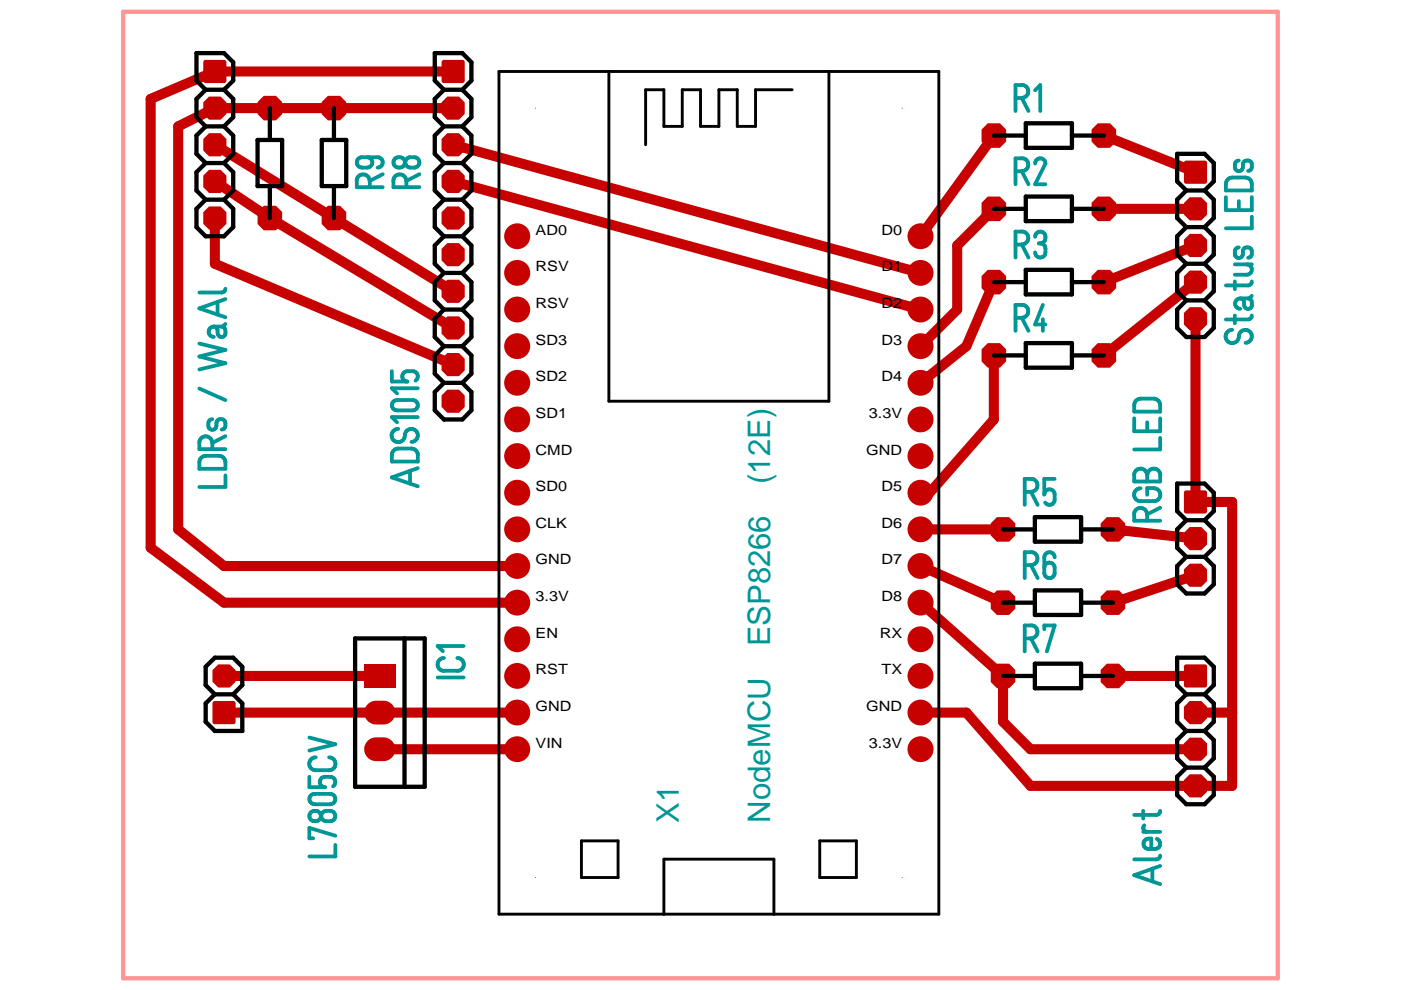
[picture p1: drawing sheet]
<svg xmlns="http://www.w3.org/2000/svg" width="297mm" height="210mm" viewBox="0 0 297 210" stroke-linecap="round" stroke-linejoin="round" font-family="sans-serif">
<defs><g id="words">
<g font-size="6.6" fill="#009696">
<text x="163.3" y="102.6" transform="rotate(-90 163.3 102.6)">(12E)</text>
<text x="163.3" y="137.1" transform="rotate(-90 163.3 137.1)">ESP8266</text>
<text x="143.9" y="174.4" transform="rotate(-90 143.9 174.4)">X1</text>
<text x="163.3" y="174.4" transform="rotate(-90 163.3 174.4)">NodeMCU</text>
</g>
<g font-size="3">
<text x="113.6" y="49.8">AD0</text>
<text x="186.9" y="49.8">D0</text>
<text x="113.6" y="57.5">RSV</text>
<text x="186.9" y="57.5">D1</text>
<text x="113.6" y="65.3">RSV</text>
<text x="186.9" y="65.3">D2</text>
<text x="113.6" y="73.1">SD3</text>
<text x="186.9" y="73.1">D3</text>
<text x="113.6" y="80.8">SD2</text>
<text x="186.9" y="80.8">D4</text>
<text x="113.6" y="88.6">SD1</text>
<text x="184.2" y="88.6">3.3V</text>
<text x="113.6" y="96.4">CMD</text>
<text x="183.7" y="96.4">GND</text>
<text x="113.6" y="104.1">SD0</text>
<text x="186.9" y="104.1">D5</text>
<text x="113.6" y="111.9">CLK</text>
<text x="186.9" y="111.9">D6</text>
<text x="113.6" y="119.7">GND</text>
<text x="186.9" y="119.7">D7</text>
<text x="113.6" y="127.4">3.3V</text>
<text x="186.9" y="127.4">D8</text>
<text x="113.6" y="135.2">EN</text>
<text x="186.5" y="135.2">RX</text>
<text x="113.6" y="143">RST</text>
<text x="186.9" y="143">TX</text>
<text x="113.6" y="150.7">GND</text>
<text x="183.7" y="150.7">GND</text>
<text x="113.6" y="158.5">VIN</text>
<text x="184.2" y="158.5">3.3V</text>
</g>
</g></defs>
<g fill="#c70000">
<path d="M251 165.4l1.2-1.2h2.5l1.2 1.2v2.5l-1.2 1.2h-2.5l-1.2-1.2z"/>
<path d="M251 157.6l1.2-1.2h2.5l1.2 1.2v2.5l-1.2 1.2h-2.5l-1.2-1.2z"/>
<path d="M251 149.9l1.2-1.3h2.5l1.2 1.3v2.4l-1.2 1.2h-2.5l-1.2-1.2z"/>
<path d="M234.7 140.7h2.6l1.3 1.3v2.6l-1.3 1.3h-2.6l-1.3-1.3v-2.6z"/>
<path d="M211.4 140.7h2.6l1.3 1.3v2.6l-1.3 1.3h-2.6l-1.3-1.3v-2.6z"/>
<path d="M234.7 125.2h2.6l1.3 1.3v2.6l-1.3 1.3h-2.6l-1.3-1.3v-2.6z"/>
<path d="M211.4 125.2h2.6l1.3 1.3v2.6l-1.3 1.3h-2.6l-1.3-1.3v-2.6z"/>
<path d="M234.7 109.6h2.6l1.3 1.4v2.5l-1.3 1.4h-2.6l-1.3-1.4v-2.5z"/>
<path d="M211.4 109.6h2.6l1.3 1.4v2.5l-1.3 1.4h-2.6l-1.3-1.4v-2.5z"/>
<path d="M251 66.4l1.2-1.3h2.5l1.2 1.3v2.4l-1.2 1.2h-2.5l-1.2-1.2z"/>
<path d="M251 58.6l1.2-1.2h2.5l1.2 1.2v2.4l-1.2 1.3h-2.5l-1.2-1.3z"/>
<path d="M251 50.8l1.2-1.2h2.5l1.2 1.2v2.5l-1.2 1.2h-2.5l-1.2-1.2z"/>
<path d="M251 43.1l1.2-1.3h2.5l1.2 1.3v2.4l-1.2 1.2h-2.5l-1.2-1.2z"/>
<path d="M69.5 20.3h2.6l1.3 1.3v2.6l-1.3 1.3h-2.6l-1.3-1.3v-2.6z"/>
<path d="M69.5 43.6h2.6l1.3 1.3v2.6l-1.3 1.3h-2.6l-1.3-1.3v-2.6z"/>
<path d="M55.9 20.3h2.6l1.3 1.3v2.6l-1.3 1.3h-2.6l-1.3-1.3v-2.6z"/>
<path d="M55.9 43.6h2.6l1.3 1.3v2.6l-1.3 1.3h-2.6l-1.3-1.3v-2.6z"/>
<path d="M44.3 43.8h2.5l1.2 1.2v2.5l-1.2 1.2h-2.5l-1.2-1.2v-2.5z"/>
<path d="M44.3 36h2.5l1.2 1.2v2.5l-1.2 1.2h-2.5l-1.2-1.2v-2.5z"/>
<path d="M44.3 28.2h2.5l1.2 1.3v2.4l-1.2 1.2h-2.5l-1.2-1.2v-2.4z"/>
<path d="M43.1 21.7l1.2-1.2h2.5l1.2 1.2v2.5l-1.2 1.2h-2.5l-1.2-1.2z"/>
<path d="M45 142.1l1.3-1.2h2.4l1.3 1.2v2.4l-1.3 1.3h-2.4l-1.3-1.3z"/>
<path d="M251 120.7l1.2-1.2h2.5l1.2 1.2v2.5l-1.2 1.2h-2.5l-1.2-1.2z"/>
<path d="M251 113l1.2-1.3h2.5l1.2 1.3v2.4l-1.2 1.2h-2.5l-1.2-1.2z"/>
<path d="M77.2 140.8h6.6v5h-6.6z"/>
<path d="M94.8 82.6h2.5l1.2 1.2v2.5l-1.2 1.2h-2.5l-1.2-1.2v-2.5z"/>
<path d="M94.8 74.8h2.5l1.2 1.3v2.4l-1.2 1.3h-2.5l-1.2-1.3v-2.4z"/>
<path d="M93.6 68.3l1.2-1.2h2.5l1.2 1.2v2.5l-1.2 1.2h-2.5l-1.2-1.2z"/>
<path d="M94.8 59.3h2.5l1.2 1.2v2.5l-1.2 1.2h-2.5l-1.2-1.2v-2.5z"/>
<path d="M93.6 52.8l1.2-1.3h2.5l1.2 1.3v2.4l-1.2 1.3h-2.5l-1.2-1.3z"/>
<path d="M94.8 43.8h2.5l1.2 1.2v2.5l-1.2 1.2h-2.5l-1.2-1.2v-2.5z"/>
<path d="M94.8 36h2.5l1.2 1.2v2.5l-1.2 1.2h-2.5l-1.2-1.2v-2.5z"/>
<path d="M94.8 28.2h2.5l1.2 1.3v2.4l-1.2 1.2h-2.5l-1.2-1.2v-2.4z"/>
<path d="M94.8 20.5h2.5l1.2 1.2v2.5l-1.2 1.2h-2.5l-1.2-1.2v-2.5z"/>
</g>
<g fill="#c70000">
<path d="M251.2 140.9h4.3l.3 .2 .1 4.3-.2 .3-4.3 .1-.3-.2-.1-4.3z" fill-rule="evenodd"/>
<path d="M251.2 34.1h4.3l.3 .1 .1 4.4-.2 .3-4.3 .1-.3-.2-.1-4.3z" fill-rule="evenodd"/>
<path d="M43.2 12.9l.3-.2 4.3 .1 .2 .3-.1 4.3-.3 .2-4.3-.1-.2-.3z" fill-rule="evenodd"/>
<path d="M45.1 148.8l.3-.2 4.4 .1 .2 .3-.1 4.4-.3 .1h-4.4l-.2-.4z" fill-rule="evenodd"/>
<path d="M251.2 104.1l4.3-.1 .3 .2 .1 4.3-.2 .3-4.3 .1-.3-.2-.1-4.3z" fill-rule="evenodd"/>
<path d="M78 157.1l.6-.5a4.3 4.3 0 0 1 2.7-.3 2.52 2.52 0 0 1 2.5 2.6 2.52 2.52 0 0 1-2.5 2.5 4.3 4.3 0 0 1-2.7-.3 2.5 2.5 0 0 1-.6-4z" fill-rule="evenodd"/>
<path d="M78 149.3l.6-.5a4.3 4.3 0 0 1 2.7-.2 2.52 2.52 0 0 1 2.5 2.5 2.52 2.52 0 0 1-2.5 2.5 4.3 4.3 0 0 1-2.7-.3 2.5 2.5 0 0 1-.6-4z" fill-rule="evenodd"/>
<path d="M93.7 12.9l.3-.2 4.3 .1 .2 .3-.1 4.3-.3 .2-4.3-.1-.2-.3z" fill-rule="evenodd"/>
</g>
<path d="M113.6 22.9h.1M191.3 22.9h.1M113.6 186.1h.1M191.3 186.1h.1" fill="none" stroke="#c70000" stroke-width=".21"/>
<g fill="#c70000">
<path d="M231.4 74.1l1.3-1.4h2.6l1.3 1.4v2.5l-1.3 1.4h-2.6l-1.3-1.4z"/>
<path d="M208.1 74.1l1.3-1.4h2.6l1.3 1.4v2.5l-1.3 1.4h-2.6l-1.3-1.4z"/>
<path d="M231.4 58.5l1.3-1.3h2.6l1.3 1.3v2.6l-1.3 1.3h-2.6l-1.3-1.3z"/>
<path d="M208.1 58.5l1.3-1.3h2.6l1.3 1.3v2.6l-1.3 1.3h-2.6l-1.3-1.3z"/>
<path d="M231.4 43l1.3-1.3h2.6l1.3 1.3v2.6l-1.3 1.3h-2.6l-1.3-1.3z"/>
<path d="M208.1 43l1.3-1.3h2.6l1.3 1.3v2.6l-1.3 1.3h-2.6l-1.3-1.3z"/>
<path d="M231.4 27.5l1.3-1.4h2.6l1.3 1.4v2.5l-1.3 1.3h-2.6l-1.3-1.3z"/>
<path d="M209.4 26.1h2.6l1.3 1.4v2.5l-1.3 1.3h-2.6l-1.3-1.3v-2.5z"/>
<path d="M193.3 88l1-.9h1.8l.9 .9v1.9l-.9 .9h-1.8l-1-.9z"/>
<path d="M193.3 95.8l1-.9h1.8l.9 .9v1.8l-.9 1h-1.8l-1-1z"/>
<path d="M193.3 134.6l1-.9h1.8l.9 .9v1.9l-.9 .9h-1.8l-1-.9z"/>
<path d="M193.3 142.4l1-.9h1.8l.9 .9v1.8l-.9 1h-1.8l-1-1z"/>
<path d="M193.3 157.9l1-.9h1.8l.9 .9v1.9l-.9 .9h-1.8l-1-.9z"/>
<path d="M108.8 141.5h1.8l.9 .9v1.8l-.9 1h-1.8l-1-1v-1.8z"/>
<path d="M108.8 133.7h1.8l.9 .9v1.9l-.9 .9h-1.8l-1-.9v-1.9z"/>
<path d="M108.8 110.4h1.8l.9 .9v1.9l-.9 .9h-1.8l-1-.9v-1.9z"/>
<path d="M107.8 103.6l1-1h1.8l.9 1v1.8l-.9 .9h-1.8l-1-.9z"/>
<path d="M107.8 95.8l1-.9h1.8l.9 .9v1.8l-.9 1h-1.8l-1-1z"/>
<path d="M108.8 87.1h1.8l.9 .9v1.9l-.9 .9h-1.8l-1-.9v-1.9z"/>
<path d="M107.8 80.3l1-1h1.8l.9 1v1.8l-.9 .9h-1.8l-1-.9z"/>
<path d="M108.8 71.6h1.8l.9 .9v1.8l-.9 .9h-1.8l-1-.9v-1.8z"/>
<path d="M108.8 63.8h1.8l.9 .9v1.8l-.9 1h-1.8l-1-1v-1.8z"/>
<path d="M107.8 57l1-1h1.8l.9 1v1.8l-.9 .9h-1.8l-1-.9z"/>
<path d="M108.8 48.3h1.8l.9 .9v1.8l-.9 .9h-1.8l-1-.9v-1.8z"/>
<path d="M94.2 84.2l1-1h1.8l.9 1v1.8l-.9 .9h-1.8l-1-.9z"/>
<path d="M94.2 53.1l1-.9h1.8l.9 .9v1.8l-.9 .9h-1.8l-1-.9z"/>
<path d="M94.2 45.3l1-.9h1.8l.9 .9v1.8l-.9 1h-1.8l-1-1z"/>
<path d="M252.6 141.5h1.8l.9 .9v1.8l-.9 1h-1.8l-1-1v-1.8z"/>
<path d="M234.1 142.4l1-.9h1.8l.9 .9v1.8l-.9 1h-1.8l-1-1z"/>
<circle cx="195.2" cy="158.8" r="2.75"/>
<circle cx="195.2" cy="151.1" r="2.75"/>
<circle cx="195.2" cy="143.3" r="2.75"/>
<circle cx="195.2" cy="135.5" r="2.75"/>
<circle cx="195.2" cy="127.8" r="2.75"/>
<circle cx="195.2" cy="120" r="2.75"/>
<circle cx="195.2" cy="112.2" r="2.75"/>
<circle cx="195.2" cy="104.5" r="2.75"/>
<circle cx="195.2" cy="96.7" r="2.75"/>
<circle cx="195.2" cy="88.9" r="2.75"/>
<circle cx="195.2" cy="81.2" r="2.75"/>
<circle cx="195.2" cy="73.4" r="2.75"/>
<circle cx="195.2" cy="65.6" r="2.75"/>
<circle cx="195.2" cy="57.9" r="2.75"/>
<circle cx="195.2" cy="50.1" r="2.75"/>
<circle cx="109.6" cy="158.8" r="2.75"/>
<circle cx="109.6" cy="151.1" r="2.75"/>
<circle cx="109.6" cy="143.3" r="2.75"/>
<circle cx="109.6" cy="135.5" r="2.75"/>
<circle cx="109.6" cy="127.8" r="2.75"/>
<circle cx="109.6" cy="120" r="2.75"/>
<circle cx="109.6" cy="112.2" r="2.75"/>
<circle cx="109.6" cy="104.5" r="2.75"/>
<circle cx="109.6" cy="96.7" r="2.75"/>
<circle cx="109.6" cy="88.9" r="2.75"/>
<circle cx="109.6" cy="81.2" r="2.75"/>
<circle cx="109.6" cy="73.4" r="2.75"/>
<circle cx="109.6" cy="65.6" r="2.75"/>
<circle cx="109.6" cy="57.9" r="2.75"/>
<circle cx="109.6" cy="50.1" r="2.75"/>
</g>
<path d="M236 143.3h17.5" fill="none" stroke="#c70000" stroke-width="2.1"/>
<g fill="#c70000">
<path d="M252.6 157h1.8l.9 .9v1.9l-.9 .9h-1.8l-1-.9v-1.9z"/>
<path d="M210.8 142.4l1-.9h1.8l.9 .9v1.8l-.9 1h-1.8l-1-1z"/>
<path d="M193.3 126.9l1-1h1.8l.9 1v1.8l-.9 .9h-1.8l-1-.9z"/>
</g>
<path d="M195.2 127.8l17.5 15.5v9.7l5.8 5.9h35" fill="none" stroke="#c70000" stroke-width="2.1"/>
<g fill="#c70000">
<path d="M252.6 112.4h1.8l.9 .9v1.8l-.9 .9h-1.8l-1-.9v-1.8z"/>
<path d="M234.1 111.3l1-.9h1.8l.9 .9v1.9l-.9 .9h-1.8l-1-.9z"/>
</g>
<path d="M236 112.2l17.5 2" fill="none" stroke="#c70000" stroke-width="2.1"/>
<g fill="#c70000">
<path d="M252.6 120.1h1.8l.9 1v1.8l-.9 .9h-1.8l-1-.9v-1.8z"/>
<path d="M234.1 126.9l1-1h1.8l.9 1v1.8l-.9 .9h-1.8l-1-.9z"/>
</g>
<path d="M253.5 122l-17.5 5.8" fill="none" stroke="#c70000" stroke-width="2.1"/>
<path d="M210.8 126.9l1-1h1.8l.9 1v1.8l-.9 .9h-1.8l-1-.9z" fill="#c70000"/>
<path d="M195.2 120l17.5 7.8" fill="none" stroke="#c70000" stroke-width="2.1"/>
<g fill="#c70000">
<path d="M210.8 111.3l1-.9h1.8l.9 .9v1.9l-.9 .9h-1.8l-1-.9z"/>
<path d="M193.3 111.3l1-.9h1.8l.9 .9v1.9l-.9 .9h-1.8l-1-.9z"/>
</g>
<path d="M195.2 112.2h17.5" fill="none" stroke="#c70000" stroke-width="2.1"/>
<g fill="#c70000">
<path d="M209.8 73.5h1.8l1 .9v1.9l-1 .9h-1.8l-.9-.9v-1.9z"/>
<path d="M193.3 103.6l1-1h1.8l.9 1v1.8l-.9 .9h-1.8l-1-.9z"/>
</g>
<path d="M210.7 75.4v13.5l-13.6 15.6" fill="none" stroke="#c70000" stroke-width="2.1"/>
<path d="M195.2 104.5h1.9" fill="none" stroke="#c70000" stroke-width=".91"/>
<g fill="#c70000">
<path d="M209.8 58h1.8l1 .9v1.8l-1 1h-1.8l-.9-1v-1.8z"/>
<path d="M193.3 80.3l1-1h1.8l.9 1v1.8l-.9 .9h-1.8l-1-.9z"/>
</g>
<path d="M210.7 59.8l-5.8 13.6-9.7 7.8" fill="none" stroke="#c70000" stroke-width="2.1"/>
<g fill="#c70000">
<path d="M252.6 58h1.8l.9 .9v1.8l-.9 1h-1.8l-1-1v-1.8z"/>
<path d="M232.2 74.4l.9-.9h1.8l1 .9v1.9l-1 .9h-1.8l-.9-.9z"/>
</g>
<path d="M253.5 59.8l-19.5 15.6" fill="none" stroke="#c70000" stroke-width="2.1"/>
<g fill="#c70000">
<path d="M252.6 50.2h1.8l.9 .9v1.9l-.9 .9h-1.8l-1-.9v-1.9z"/>
<path d="M232.2 58.9l.9-.9h1.8l1 .9v1.8l-1 1h-1.8l-.9-1z"/>
</g>
<path d="M253.5 52l-19.5 7.8" fill="none" stroke="#c70000" stroke-width="2.1"/>
<g fill="#c70000">
<path d="M252.6 42.4h1.8l.9 1v1.8l-.9 .9h-1.8l-1-.9v-1.8z"/>
<path d="M232.2 43.4l.9-1h1.8l1 1v1.8l-1 .9h-1.8l-.9-.9z"/>
</g>
<path d="M234 44.3h19.5" fill="none" stroke="#c70000" stroke-width="2.1"/>
<g fill="#c70000">
<path d="M252.6 34.7h1.8l.9 .9v1.8l-.9 1h-1.8l-1-1v-1.8z"/>
<path d="M232.2 27.8l.9-.9h1.8l1 .9v1.9l-1 .9h-1.8l-.9-.9z"/>
</g>
<path d="M234 28.7l19.5 7.8" fill="none" stroke="#c70000" stroke-width="2.1"/>
<g fill="#c70000">
<path d="M209.8 42.4h1.8l1 1v1.8l-1 .9h-1.8l-.9-.9v-1.8z"/>
<path d="M193.3 72.5l1-.9h1.8l.9 .9v1.8l-.9 .9h-1.8l-1-.9z"/>
</g>
<path d="M210.7 44.3l-7.8 7.7v13.6l-7.7 7.8" fill="none" stroke="#c70000" stroke-width="2.1"/>
<g fill="#c70000">
<path d="M209.8 26.9h1.8l1 .9v1.9l-1 .9h-1.8l-.9-.9v-1.9z"/>
<path d="M193.3 49.2l1-.9h1.8l.9 .9v1.8l-.9 .9h-1.8l-1-.9z"/>
</g>
<path d="M210.7 28.7l-15.5 21.4" fill="none" stroke="#c70000" stroke-width="2.1"/>
<path d="M94.2 76.4l1-.9h1.8l.9 .9v1.8l-.9 .9h-1.8l-1-.9z" fill="#c70000"/>
<path d="M45.6 46.2v9.7l50.5 21.4" fill="none" stroke="#c70000" stroke-width="2.1"/>
<g fill="#c70000">
<path d="M55.4 45.3l.9-.9h1.8l1 .9v1.8l-1 1h-1.8l-.9-1z"/>
<path d="M94.2 68.6l1-.9h1.8l.9 .9v1.8l-.9 1h-1.8l-1-1z"/>
</g>
<path d="M45.6 38.5l11.6 7.7 38.9 23.3" fill="none" stroke="#c70000" stroke-width="2.1"/>
<g fill="#c70000">
<path d="M69 45.3l.9-.9h1.8l.9 .9v1.8l-.9 1h-1.8l-.9-1z"/>
<path d="M95.2 59.9h1.8l.9 1v1.8l-.9 .9h-1.8l-1-.9v-1.8z"/>
</g>
<path d="M45.6 30.7l50.5 31.1" fill="none" stroke="#c70000" stroke-width="2.1"/>
<g fill="#c70000">
<path d="M108.8 125.9h1.8l.9 1v1.8l-.9 .9h-1.8l-1-.9v-1.8z"/>
<path d="M95.2 13.3h1.8l.9 .9v1.9l-.9 .9h-1.8l-1-.9v-1.9z"/>
<path d="M44.6 13.3h1.9l.9 .9v1.9l-.9 .9h-1.9l-.9-.9v-1.9z"/>
</g>
<path d="M96.1 15.2h-50.5l-13.7 5.8v95.1l15.6 11.7h62.2" fill="none" stroke="#c70000" stroke-width="2.1"/>
<g fill="#c70000">
<path d="M45.7 142.4l.9-.9h1.8l.9 .9v1.8l-.9 1h-1.8l-.9-1z"/>
<path d="M78.7 142.4l.9-.9h1.8l1 .9v1.8l-1 1h-1.8l-.9-1z"/>
</g>
<path d="M47.5 143.3h33" fill="none" stroke="#c70000" stroke-width="2.1"/>
<g fill="#c70000">
<path d="M78.7 157.9l.9-.9h1.8l1 .9v1.9l-1 .9h-1.8l-.9-.9z"/>
<path d="M108.8 157h1.8l.9 .9v1.9l-.9 .9h-1.8l-1-.9v-1.9z"/>
</g>
<path d="M80.5 158.9h29.2" fill="none" stroke="#c70000" stroke-width="2.1"/>
<g fill="#c70000">
<path d="M252.6 164.8h1.8l.9 .9v1.8l-.9 1h-1.8l-1-1v-1.8z"/>
<path d="M252.6 149.2h1.8l.9 1v1.8l-.9 .9h-1.8l-1-.9v-1.8z"/>
<path d="M252.6 104.6h1.8l.9 .9v1.8l-.9 1h-1.8l-1-1v-1.8z"/>
<path d="M252.6 65.7h1.8l.9 1v1.8l-.9 .9h-1.8l-1-.9v-1.8z"/>
<path d="M193.3 150.2l1-1h1.8l.9 1v1.8l-.9 .9h-1.8l-1-.9z"/>
<path d="M45.7 150.2l.9-1h1.8l.9 1v1.8l-.9 .9h-1.8l-.9-.9z"/>
<path d="M78.7 150.2l.9-1h1.8l1 1v1.8l-1 .9h-1.8l-.9-.9z"/>
<path d="M108.8 149.2h1.8l.9 1v1.8l-.9 .9h-1.8l-1-.9v-1.8z"/>
<path d="M107.8 119.1l1-.9h1.8l.9 .9v1.8l-.9 1h-1.8l-1-1z"/>
<path d="M69.9 21.1h1.8l.9 .9v1.8l-.9 1h-1.8l-.9-1v-1.8z"/>
<path d="M56.3 21.1h1.8l1 .9v1.8l-1 1h-1.8l-.9-1v-1.8z"/>
<path d="M94.2 22l1-.9h1.8l.9 .9v1.8l-.9 1h-1.8l-1-1z"/>
</g>
<path d="M96.1 22.9h-50.5l-7.8 3.9v85.4l9.7 7.8h62.2M253.5 67.6v38.8h7.7v60.2h-42.7l-13.6-15.5h-9.7M47.5 151.1h62.2M253.5 151.1h7.7" fill="none" stroke="#c70000" stroke-width="2.1"/>
<g fill="#c70000">
<path d="M193.3 64.7l1-.9h1.8l.9 .9v1.8l-.9 1h-1.8l-1-1z"/>
<path d="M94.2 37.5l1-.9h1.8l.9 .9v1.9l-.9 .9h-1.8l-1-.9z"/>
</g>
<path d="M96.1 38.5l99.1 27.1" fill="none" stroke="#c70000" stroke-width="2.1"/>
<g fill="#c70000">
<path d="M193.3 57l1-1h1.8l.9 1v1.8l-.9 .9h-1.8l-1-.9z"/>
<path d="M94.2 29.8l1-.9h1.8l.9 .9v1.8l-.9 .9h-1.8l-1-.9z"/>
</g>
<path d="M96.1 30.7l99.1 27.2" fill="none" stroke="#c70000" stroke-width="2.1"/>
<g fill="none" stroke="#000" stroke-width=".91">
<path d="M43.6 19l-1.9-1.9v-5.8h5.8l1.9 1.9v3.9l-1.9 1.9M43.6 19l-1.9 2v3.8l1.9 2M43.6 19h3.9M47.5 19l1.9 2v3.8l-1.9 2M94.1 19h3.9M94.1 19l-1.9-1.9v-5.8h5.8l1.9 1.9v3.9l-1.9 1.9M94.1 19l-1.9 2v3.8l1.9 2M98 19l1.9 2v3.8l-1.9 2M43.6 26.8l-1.9 1.9v3.9l1.9 2M43.6 34.6l-1.9 1.9v3.9l1.9 1.9M43.6 26.8h3.9M43.6 34.6h3.9"/>
<path d="M47.5 26.8l1.9 1.9v3.9l-1.9 2M47.5 34.6l1.9 1.9v3.9l-1.9 1.9M54.6 29.7h5.2v9.8h-5.2zM57.2 22.9v6.8M57.2 39.5v6.7M68.2 29.7h5.2v9.8h-5.2zM70.8 22.9v6.8M70.8 39.5v6.7M94.1 26.8h3.9M94.1 34.6h3.9M94.1 26.8l-1.9 1.9v3.9l1.9 2M94.1 34.6l-1.9 1.9v3.9l1.9 1.9"/>
<path d="M98 26.8l1.9 1.9v3.9l-1.9 2M98 34.6l1.9 1.9v3.9l-1.9 1.9M210.7 28.7h6.8M217.5 26.1h9.8v5.2h-9.8zM227.3 28.7h6.7M43.6 42.3l-1.9 2v3.9l1.9 1.9h3.9l1.9-1.9v-3.9l-1.9-2M43.6 42.3h3.9M94.1 50.1h3.9M94.1 42.3h3.9M94.1 42.3l-1.9 2v3.9l1.9 1.9M94.1 50.1l-1.9 1.9v3.9l1.9 2M94.1 57.9l-1.9 1.9v3.9l1.9 1.9"/>
<path d="M94.1 57.9h3.9M98 42.3l1.9 2v3.9l-1.9 1.9M98 50.1l1.9 1.9v3.9l-1.9 2M98 57.9l1.9 1.9v3.9l-1.9 1.9M210.7 59.8h6.8M210.7 44.3h6.8M217.5 41.7h9.8v5.2h-9.8zM217.5 57.2h9.8v5.2h-9.8zM227.3 59.8h6.7M227.3 44.3h6.7M251.5 40.4l-1.9-1.9v-5.9h5.8l1.9 2v3.9l-1.9 1.9M251.5 40.4l-1.9 1.9v3.9l1.9 2"/>
<path d="M251.5 48.2l-1.9 1.9v3.9l1.9 1.9M251.5 55.9l-1.9 2v3.9l1.9 1.9M251.5 48.2h3.9M251.5 40.4h3.9M251.5 55.9h3.9M255.4 40.4l1.9 1.9v3.9l-1.9 2M255.4 48.2l1.9 1.9v3.9l-1.9 1.9M255.4 55.9l1.9 2v3.9l-1.9 1.9M94.1 65.6l-1.9 2v3.9l1.9 1.9M94.1 73.4l-1.9 2v3.8l1.9 2M94.1 73.4h3.9M94.1 65.6h3.9"/>
<path d="M98 65.6l1.9 2v3.9l-1.9 1.9M98 73.4l1.9 2v3.8l-1.9 2M210.7 75.4h6.8M217.5 72.7h9.8v5.3h-9.8zM227.3 75.4h6.7M251.5 63.7l-1.9 1.9v3.9l1.9 2h3.9l1.9-2v-3.9l-1.9-1.9M251.5 63.7h3.9M94.1 81.2l-1.9 1.9v3.9l1.9 1.9h3.9l1.9-1.9v-3.9l-1.9-1.9M94.1 81.2h3.9M212.7 112.2h6.7M219.4 109.6h9.8v5.3h-9.8zM229.2 112.2h6.8"/>
<path d="M251.5 110.3l-1.9-1.9v-5.9h5.8l1.9 2v3.9l-1.9 1.9M251.5 110.3l-1.9 1.9v3.9l1.9 2M251.5 118.1l-1.9 1.9v3.9l1.9 1.9h3.9l1.9-1.9v-3.9l-1.9-1.9M251.5 118.1h3.9M251.5 110.3h3.9M255.4 110.3l1.9 1.9v3.9l-1.9 2M75.3 135.4h14.7v31.4h-14.7zM85.8 135.4v31.4M212.7 127.8h6.7M219.4 125.2h9.8v5.2h-9.8zM229.2 127.8h6.8M45.6 147.2l-2 1.9v3.9l2 2h5.8v-5.9l-2-1.9"/>
<path d="M45.6 147.2h3.8M45.6 147.2l-2-1.9v-3.9l2-2h3.8l2 2v3.9l-2 1.9M212.7 143.3h6.7M219.4 140.7h9.8v5.2h-9.8zM229.2 143.3h6.8M251.5 147.2l-1.9-1.9v-5.9h5.8l1.9 2v3.9l-1.9 1.9M251.5 147.2l-1.9 1.9v3.9l1.9 2M251.5 155l-1.9 1.9v3.9l1.9 2M251.5 155h3.9M251.5 147.2h3.9M255.4 147.2l1.9 1.9v3.9l-1.9 2M255.4 155l1.9 1.9v3.9l-1.9 2"/>
<path d="M251.5 162.8l-1.9 1.9v3.9l1.9 1.9h3.9l1.9-1.9v-3.9l-1.9-1.9M251.5 162.8h3.9"/>
</g>
<path d="M105.8 15.2h93.3v178.6h-93.3zM129.1 15.2v69.9h46.6v-69.9M168 19h-7.8v7.8h-3.9v-7.8h-3.9v7.8h-3.9v-7.8h-3.8v7.8h-3.9v-7.8h-3.9v11.7M123.3 178.3h7.7v7.8h-7.7zM173.8 178.3h7.8v7.8h-7.8zM140.8 193.8v-11.6h23.3v11.6" fill="none" stroke="#000" stroke-width=".61"/>
<path d="M26.1 2.5h244.8v204.9h-244.8z" fill="none" stroke="#ff9696" stroke-width=".91"/>
<g fill="none" stroke="#009696" stroke-width=".8">
<path d="M216.6 18h-1.3v5.5M216.6 18a1.38 1.38 0 0 1 1.4 1.4 1.38 1.38 0 0 1-1.4 1.3M219.5 19.1l1.1-1.1v5.5M75.6 38.4a1.38 1.38 0 0 1 1.4-1.4 1.38 1.38 0 0 1 1.4 1.4M75.6 38.4v1.3h5.6M77.9 33.3a1.1 1.1 0 0 1 1.1 1.1 1.1 1.1 0 0 1-1.1 1.1 1.92 1.92 0 0 1-2.1-.4 1.1 1.1 0 0 1 1-1.8h3.3a1.1 1.1 0 0 1 1.1 1.1 1.1 1.1 0 0 1-1.1 1.1M81.2 36.9l-2.8 1.5v1.3M83.4 38.4a1.38 1.38 0 0 1 1.4-1.4 1.38 1.38 0 0 1 1.3 1.4M83.4 38.4v1.3h5.5M83.6 33.8a1.17 1.17 0 0 1 1.9-.2 1.17 1.17 0 0 1-.4 1.9 1.16 1.16 0 0 1-1.4-.3 1.16 1.16 0 0 1-.1-1.4zM86.1 33.8a1.77 1.77 0 0 1 2.8 .3 1.1 1.1 0 0 1-1.1 1.4 1.49 1.49 0 0 1-1.8-.7l-.1-.4zM88.9 36.9l-2.7 1.5v1.3"/>
<path d="M215.3 36.3h1.3l1.5 2.8M215.3 20.8h1.3l1.5 2.7M216.6 36.3a1.35 1.35 0 0 0 1.4-1.4 1.35 1.35 0 0 0-1.4-1.3h-1.3v5.5M219.5 34.7a1.1 1.1 0 0 1 1.1-1.1 1.1 1.1 0 0 1 1.1 1.1l-2.2 4.4h2.2M260.3 38.1l1-.5h2.8a1.37 1.37 0 0 1 1.3 1.5v1.3h-5.5a2.63 2.63 0 0 1 .4-2.3zM262.7 34a1.14 1.14 0 0 0-.9 1.2 1.14 1.14 0 0 0 1 1.1 1.04 1.04 0 0 0 .7-1.4 .99 .99 0 0 1 1.3-.8 .99 .99 0 0 1 .6 1.3 .8 .8 0 0 1-.8 .8M215.3 51.9h1.3M216.6 51.8a1.35 1.35 0 0 0 1.4-1.3 1.35 1.35 0 0 0-1.4-1.4h-1.3v5.5M216.6 51.9l1.5 2.7M219.5 50.2a1.15 1.15 0 0 1 1.4-1.1 1.15 1.15 0 0 1 .7 1.7 1.1 1.1 0 0 1-1 .8M220.3 51.6h.3M220.6 51.6a1.09 1.09 0 0 1 1.1 1.1 1.46 1.46 0 0 1-.8 1.8 1.11 1.11 0 0 1-1.4-1"/>
<path d="M259.9 41.8v2.8h5.5v-2.8M261.8 59.7v1.6M261.8 56h3.6M262.7 52.5a1.14 1.14 0 0 0-.9 1.1 1.14 1.14 0 0 0 1 1.1 1.04 1.04 0 0 0 .7-1.4 .99 .99 0 0 1 1.3-.8 .99 .99 0 0 1 .6 1.3 .8 .8 0 0 1-.8 .9M262.7 42.7v1.9M264.3 56a1.1 1.1 0 0 1 1.1 1.1 1.1 1.1 0 0 1-1.1 1.2h-2.5M265.4 46v2.4h-5.5M265.4 59.7a.8 .8 0 0 1-.8 .8h-4.7M42.3 72.8l5.5 1.4-5.5 1.4 5.5 1.4-5.5 1.3M45.3 69.2a1.1 1.1 0 0 0-1.1 1.1 1.1 1.1 0 0 0 1.1 1.1M45.3 69.2a.97 .97 0 0 1 .8 1.4M46.1 64v2.7"/>
<path d="M47 69.2a1.19 1.19 0 0 1 .8 1.1 1.19 1.19 0 0 1-.7 1.2 .83 .83 0 0 1-.9-.9M47.8 68.7l-.6 .5h-1.9M47.8 63.4l-5.5 2 5.5 1.9M47.8 61.2a.8 .8 0 0 1-.8 .8h-4.7M83.1 78.7v2.2h3.3a1.1 1.1 0 0 1-1.1-1.1 1.1 1.1 0 0 1 1.1-1.1h1.1a1.1 1.1 0 0 1 1 .8 1.1 1.1 0 0 1-.4 1.2M215.3 67.4h1.3M216.6 64.6h-1.3v5.5M216.6 64.6a1.38 1.38 0 0 1 1.4 1.4 1.38 1.38 0 0 1-1.4 1.4M216.6 67.4l1.5 2.7M221.1 64.6l-1.6 4.2h2.2M221.1 67.7v2.4M261.3 69.9a1.43 1.43 0 0 0-1.4 1.6 1.43 1.43 0 0 0 1.7 1.3 1.43 1.43 0 0 0 1.1-1.8 1.38 1.38 0 0 1 1.5-1 1.38 1.38 0 0 1 1.2 1.4 1.38 1.38 0 0 1-1.3 1.3"/>
<path d="M261.8 66.9v1.6M263 63.3a1.1 1.1 0 0 0-1.1 1.1 1.1 1.1 0 0 0 1.1 1.1M263 63.3a1 1 0 0 1 .8 1.4M263.8 64.7a.83 .83 0 0 0 .8 .8 .83 .83 0 0 0 .9-.8M264.6 63.3a1 1 0 0 1 .8 1.4M265.4 66.9a.8 .8 0 0 1-.8 .8h-4.7M265.4 62.7l-.5 .6h-1.9M42.3 82.4l5.5 2.4M42.7 97.1l.9-.5h2.8a1.37 1.37 0 0 1 1.4 1.4v1.4h-5.5a2.56 2.56 0 0 1 .4-2.3zM45 93.9a1.37 1.37 0 0 0-1.4-1.4 1.37 1.37 0 0 0-1.3 1.4v1.3h5.5M45 88.9a1.14 1.14 0 0 0-.9 1.2 1.14 1.14 0 0 0 1.1 1 1.04 1.04 0 0 0 .7-1.4 1 1 0 0 1 1.3-.8 1 1 0 0 1 .6 1.4 .8 .8 0 0 1-.8 .8M45 93.9v1.3"/>
<path d="M47.8 92.5l-2.8 1.4M83.3 85.3l.2-.3 .7-.2h3.3a1.1 1.1 0 0 1 1.1 1.1 1.1 1.1 0 0 1-1.1 1.1h-3.3a1.09 1.09 0 0 1-1-.6 1.09 1.09 0 0 1 .1-1.1zM83.5 95.5l.9-.4h2.8a1.37 1.37 0 0 1 1.4 1.4v1.4h-5.5a2.56 2.56 0 0 1 .4-2.4zM84.4 90.9a1.43 1.43 0 0 0-1.3 1.6 1.43 1.43 0 0 0 1.7 1.3 1.43 1.43 0 0 0 1.1-1.8 1.38 1.38 0 0 1 1.5-1.1 1.38 1.38 0 0 1 1.2 1.5 1.38 1.38 0 0 1-1.4 1.3M86.9 99.8v2.8M88.6 99.3l-5.5 1.9 5.5 1.9M88.6 88.4h-5.5l1.1 1.1M88.6 82.3h-5.5l1.1 1.1M240.5 88.7v2.7h5.5v-2.7M240.9 84.9l.9-.4h2.8a1.37 1.37 0 0 1 1.4 1.4v1.4h-5.5a2.63 2.63 0 0 1 .4-2.4zM243.2 89.5v1.9M246 92.8v2.5h-5.5"/>
<path d="M47.8 100.8v2.5h-5.5M217.3 119.8h1.3l1.4 2.8M217.3 104.3h1.3l1.4 2.7M218.6 101.5h-1.3v5.5M218.6 117.1h-1.3v5.5M218.6 117.1a1.38 1.38 0 0 1 1.4 1.3 1.38 1.38 0 0 1-1.4 1.4M218.6 101.5a1.38 1.38 0 0 1 1.4 1.4 1.38 1.38 0 0 1-1.4 1.4M223.6 101.5h-2.2v3.3a1.1 1.1 0 0 1 1.1-1.1 1.1 1.1 0 0 1 1.1 1.1v1.1a1.1 1.1 0 0 1-.8 1.1 1.1 1.1 0 0 1-1.2-.4M223.6 118.2a1.1 1.1 0 0 0-1.1-1.1 1.1 1.1 0 0 0-1.1 1.1v3.3a1.1 1.1 0 0 0 1.1 1.1 1.1 1.1 0 0 0 1.1-1.1v-1.1a1.1 1.1 0 0 0-1.1-1.1 1.1 1.1 0 0 0-1.1 1.1M240.5 109.1a1.38 1.38 0 0 1 1.3-1.4 1.38 1.38 0 0 1 1.4 1.4M240.5 100.7a1.38 1.38 0 0 1 1.3-1.3 1.38 1.38 0 0 1 1.4 1.3M240.5 109.1v1.3h5.5"/>
<path d="M240.5 100.7v1.4h5.5a2.49 2.49 0 0 0-.4-2.3 1.37 1.37 0 0 0-1.5-.3 1.37 1.37 0 0 0-.8 1.2M241.8 103.5a1.38 1.38 0 0 0-1.3 1.4 1.38 1.38 0 0 0 1.3 1.4M241.8 106.2h2.8M243.2 100.7v1.4M244.6 103.5h-1.4v1.4M244.6 103.5a1.38 1.38 0 0 1 1.4 1.4 1.38 1.38 0 0 1-1.4 1.4M246 107.7l-2.8 1.4v1.3M94.1 139.5a1.38 1.38 0 0 0-1.3 1.4 1.38 1.38 0 0 0 1.3 1.4M97 139.5a1.38 1.38 0 0 1 1.3 1.4 1.38 1.38 0 0 1-1.3 1.4M98.3 137h-5.5l1.1 1.1M217.3 135.4h1.3l1.4 2.7M218.6 132.6h-1.3v5.5"/>
<path d="M218.6 132.6a1.38 1.38 0 0 1 1.4 1.4 1.38 1.38 0 0 1-1.4 1.3M221.4 133.4v-.8h2.2l-1.6 5.5M65.6 156.4l5.5 1.4-5.5 1.3M92.8 143.6h5.5M94.1 142.2h2.9M65.6 164.7v2.2h3.3a1.1 1.1 0 0 1-1.1-1.1 1.1 1.1 0 0 1 1.1-1.1 1.92 1.92 0 0 1 2 .5 1.14 1.14 0 0 1-.3 1.5M65.8 168.8l.6-.4 .3-.1h3.3a1.1 1.1 0 0 1 1.1 1.1 1.1 1.1 0 0 1-1.1 1.1h-3.3a1.11 1.11 0 0 1-.9-1.7zM66 172.1a1.2 1.2 0 0 1 1.7 .1 1.2 1.2 0 0 1 0 1.7 1.2 1.2 0 0 1-1.7 0 1.11 1.11 0 0 1 0-1.8zM67 160.6a1.38 1.38 0 0 0-1.4 1.3 1.38 1.38 0 0 0 1.4 1.4h2.8a1.37 1.37 0 0 0 1.3-1.4 1.37 1.37 0 0 0-1.3-1.3M68.3 172.4a1.78 1.78 0 0 1 2.8 .3 1.11 1.11 0 0 1-1.1 1.4 1.44 1.44 0 0 1-1.8-.7l-.1-.4zM71.1 179.1v2.5h-5.5M71.1 177.2l-5.5-1.7v2.2h.8"/>
<path d="M242.4 176.4h3.6M242.4 171.9v1.7M242.6 175a.82 .82 0 0 0-.2 .9 .82 .82 0 0 0 .8 .5M245.3 177.8a1.12 1.12 0 0 1 .7 1.3 1.12 1.12 0 0 1-1.1 .9h-1.4a1.1 1.1 0 0 1-1.1-1.1 1.1 1.1 0 0 1 1.1-1.1h.6v2.2M246 171.9a.83 .83 0 0 1-.8 .9h-4.7M244.3 184.2v2.7M246 183.6l-5.5 2 5.5 1.9M246 181.4a.8 .8 0 0 1-.8 .8h-4.7"/>
</g>
<use href="#words"/>
</svg>
